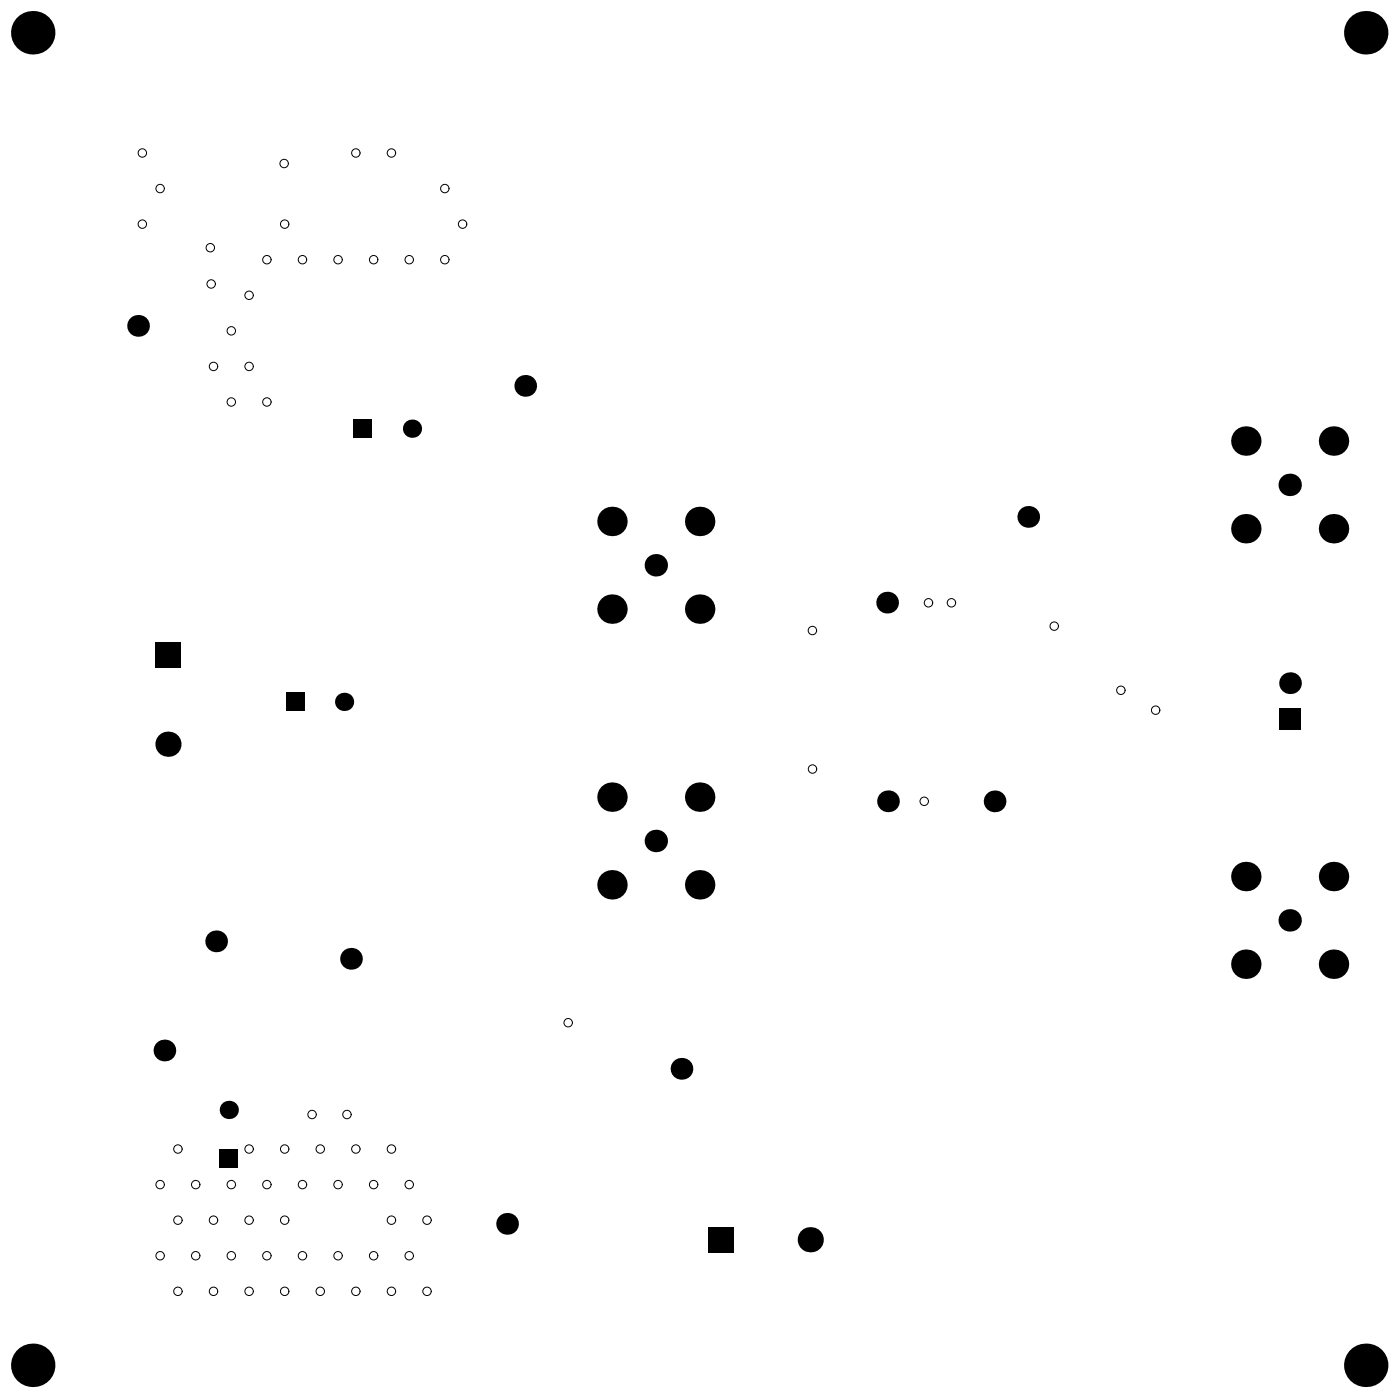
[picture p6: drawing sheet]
<svg xmlns="http://www.w3.org/2000/svg" width="333mm" height="333mm" viewBox="0 0 333 333" stroke-linecap="round" stroke-linejoin="round" font-family="sans-serif">
<g fill="none" stroke="#000" stroke-width=".24">
<circle cx="33.8" cy="36.4" r="1"/>
<circle cx="67.5" cy="38.9" r="1"/>
<circle cx="84.6" cy="36.4" r="1"/>
<circle cx="93" cy="36.4" r="1"/>
<circle cx="33.8" cy="53.3" r="1"/>
<circle cx="38.1" cy="44.8" r="1"/>
<circle cx="50" cy="58.9" r="1"/>
<circle cx="67.6" cy="53.3" r="1"/>
<circle cx="105.7" cy="44.8" r="1"/>
<circle cx="109.9" cy="53.3" r="1"/>
<circle cx="50.2" cy="67.5" r="1"/>
<circle cx="55" cy="78.6" r="1"/>
<circle cx="59.2" cy="70.2" r="1"/>
<circle cx="63.4" cy="61.7" r="1"/>
<circle cx="71.9" cy="61.7" r="1"/>
<circle cx="80.3" cy="61.7" r="1"/>
<circle cx="88.8" cy="61.7" r="1"/>
<circle cx="97.2" cy="61.7" r="1"/>
<circle cx="105.7" cy="61.7" r="1"/>
<circle cx="50.7" cy="87.1" r="1"/>
<circle cx="55" cy="95.5" r="1"/>
<circle cx="59.2" cy="87.1" r="1"/>
<circle cx="63.4" cy="95.5" r="1"/>
<circle cx="193" cy="149.8" r="1"/>
<circle cx="220.6" cy="143.2" r="1"/>
<circle cx="226.1" cy="143.2" r="1"/>
<circle cx="250.5" cy="148.8" r="1"/>
<circle cx="266.3" cy="164" r="1"/>
<circle cx="274.6" cy="168.8" r="1"/>
<circle cx="193.1" cy="182.7" r="1"/>
<circle cx="219.6" cy="190.4" r="1"/>
<circle cx="135" cy="243" r="1"/>
<circle cx="42.3" cy="273" r="1"/>
<circle cx="59.2" cy="273" r="1"/>
<circle cx="67.6" cy="273" r="1"/>
<circle cx="74.2" cy="264.8" r="1"/>
<circle cx="76.1" cy="273" r="1"/>
<circle cx="82.4" cy="264.8" r="1"/>
<circle cx="84.6" cy="273" r="1"/>
<circle cx="93" cy="273" r="1"/>
<circle cx="38.1" cy="298.4" r="1"/>
<circle cx="38.1" cy="281.5" r="1"/>
<circle cx="42.3" cy="289.9" r="1"/>
<circle cx="46.5" cy="298.4" r="1"/>
<circle cx="46.5" cy="281.5" r="1"/>
<circle cx="50.7" cy="289.9" r="1"/>
<circle cx="55" cy="298.4" r="1"/>
<circle cx="55" cy="281.5" r="1"/>
<circle cx="59.2" cy="289.9" r="1"/>
<circle cx="63.4" cy="298.4" r="1"/>
<circle cx="63.4" cy="281.5" r="1"/>
<circle cx="67.6" cy="289.9" r="1"/>
<circle cx="71.9" cy="298.4" r="1"/>
<circle cx="71.9" cy="281.5" r="1"/>
<circle cx="80.3" cy="298.4" r="1"/>
<circle cx="80.3" cy="281.5" r="1"/>
<circle cx="88.8" cy="298.4" r="1"/>
<circle cx="88.8" cy="281.5" r="1"/>
<circle cx="93" cy="289.9" r="1"/>
<circle cx="97.2" cy="298.4" r="1"/>
<circle cx="97.2" cy="281.5" r="1"/>
<circle cx="101.5" cy="289.9" r="1"/>
<circle cx="42.3" cy="306.8" r="1"/>
<circle cx="50.7" cy="306.8" r="1"/>
<circle cx="59.2" cy="306.8" r="1"/>
<circle cx="67.6" cy="306.8" r="1"/>
<circle cx="76.1" cy="306.8" r="1"/>
<circle cx="84.6" cy="306.8" r="1"/>
<circle cx="93" cy="306.8" r="1"/>
<circle cx="101.5" cy="306.8" r="1"/>
</g>
<g fill="#000">
<circle cx="7.8" cy="7.8" r="5.2"/>
<circle cx="324.5" cy="7.8" r="5.2"/>
<circle cx="32.8" cy="77.4" r="2.58"/>
<circle cx="124.8" cy="91.7" r="2.58"/>
<circle cx="97.9" cy="101.9" r="2.16"/>
<circle cx="296" cy="104.8" r="3.5"/>
<circle cx="306.5" cy="115.2" r="2.66"/>
<circle cx="316.9" cy="104.8" r="3.5"/>
<circle cx="145.4" cy="123.9" r="3.5"/>
<circle cx="155.8" cy="134.3" r="2.66"/>
<circle cx="166.3" cy="123.9" r="3.5"/>
<circle cx="244.3" cy="122.8" r="2.58"/>
<circle cx="296" cy="125.6" r="3.5"/>
<circle cx="316.9" cy="125.6" r="3.5"/>
<circle cx="145.4" cy="144.7" r="3.5"/>
<circle cx="166.3" cy="144.7" r="3.5"/>
<circle cx="210.8" cy="143.2" r="2.58"/>
<circle cx="39.9" cy="176.8" r="3"/>
<circle cx="81.8" cy="166.8" r="2.16"/>
<circle cx="306.5" cy="162.3" r="2.58"/>
<circle cx="145.4" cy="189.4" r="3.5"/>
<circle cx="155.8" cy="199.8" r="2.66"/>
<circle cx="166.3" cy="189.4" r="3.5"/>
<circle cx="211" cy="190.4" r="2.58"/>
<circle cx="236.3" cy="190.4" r="2.58"/>
<circle cx="145.4" cy="210.2" r="3.5"/>
<circle cx="166.3" cy="210.2" r="3.5"/>
<circle cx="296" cy="208.3" r="3.5"/>
<circle cx="306.5" cy="218.7" r="2.66"/>
<circle cx="316.9" cy="208.3" r="3.5"/>
<circle cx="51.4" cy="223.7" r="2.58"/>
<circle cx="83.4" cy="227.8" r="2.58"/>
<circle cx="296" cy="229.1" r="3.5"/>
<circle cx="316.9" cy="229.1" r="3.5"/>
<circle cx="39.1" cy="249.6" r="2.58"/>
<circle cx="161.9" cy="254" r="2.58"/>
<circle cx="54.4" cy="263.7" r="2.16"/>
<circle cx="120.5" cy="290.8" r="2.58"/>
<circle cx="192.5" cy="294.6" r="3"/>
<circle cx="7.8" cy="324.4" r="5.2"/>
<circle cx="324.5" cy="324.4" r="5.2"/>
</g>
<g fill="#000">
<path d="M84.1 99.7h4.3v4.3h-4.3z" fill-rule="evenodd"/>
<path d="M36.9 152.7h6v6h-6z" fill-rule="evenodd"/>
<path d="M68 164.6h4.3v4.3h-4.3z" fill-rule="evenodd"/>
<path d="M304 168.2h5.1v5.2h-5.1z" fill-rule="evenodd"/>
<path d="M52.2 273.2h4.3v4.4h-4.3z" fill-rule="evenodd"/>
<path d="M168.4 291.6h6v6h-6z" fill-rule="evenodd"/>
</g>
</svg>
